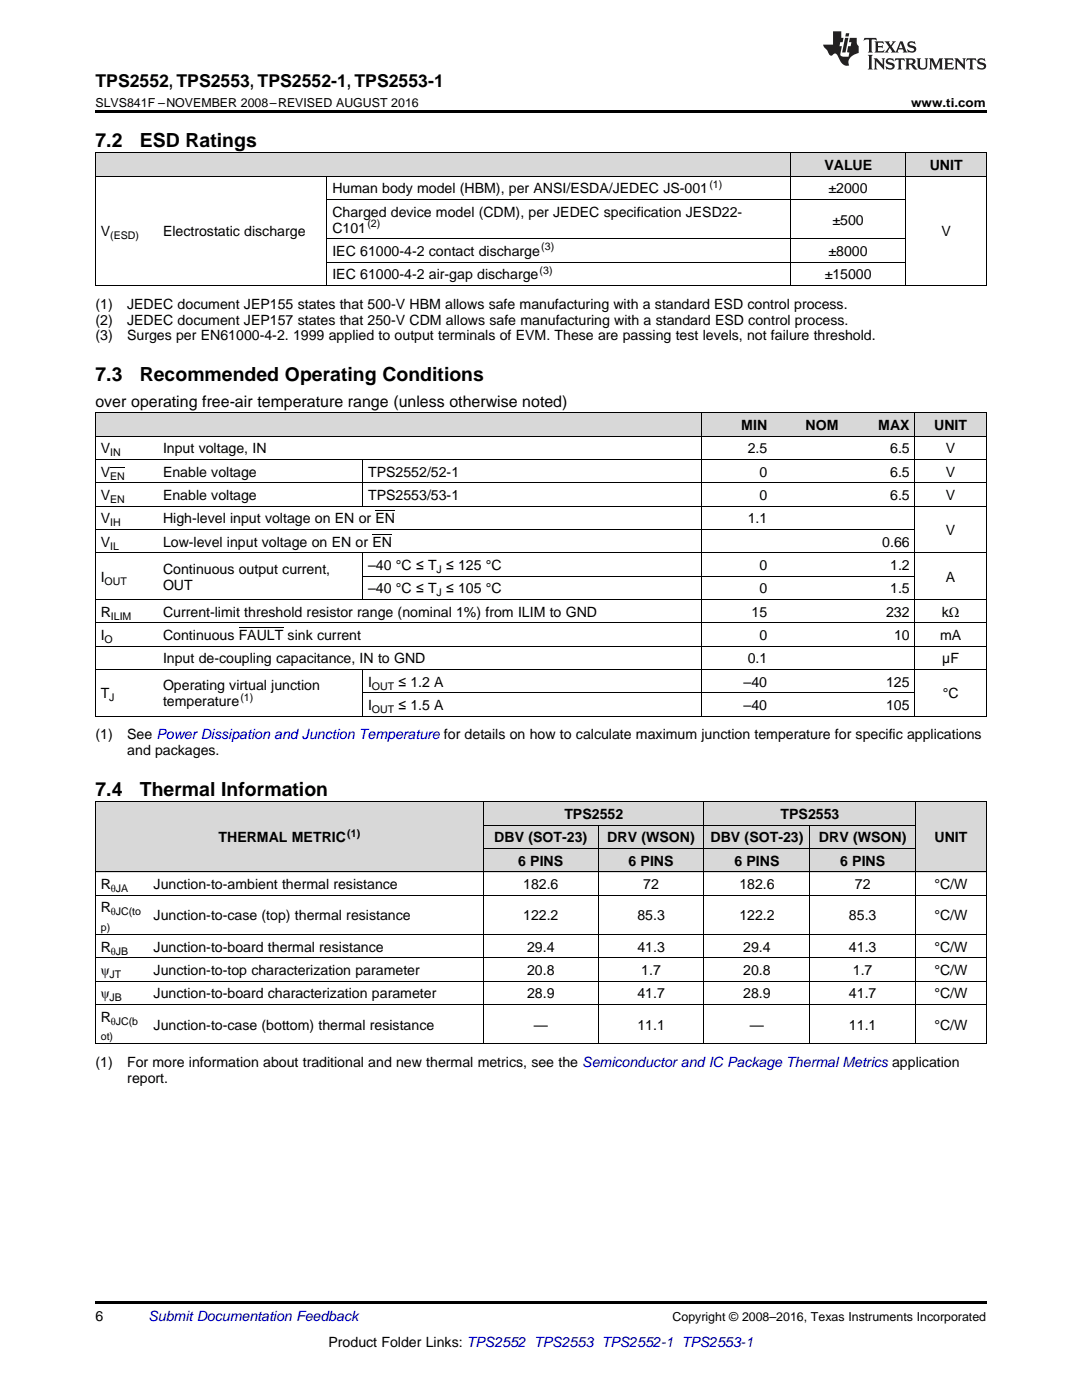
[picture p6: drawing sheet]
<svg xmlns="http://www.w3.org/2000/svg" width="216mm" height="279mm" viewBox="0 0 216 279" stroke-linecap="round" stroke-linejoin="round" font-family="sans-serif">
<defs><g id="words">
<g font-size="3.9">
<text x="19" y="29.3">7.2</text>
<text x="27.9" y="29.3">ESD Ratings</text>
<text x="19" y="76">7.3</text>
<text x="27.9" y="76">Recommended Operating Conditions</text>
<text x="19" y="158.8">7.4</text>
<text x="27.9" y="158.8">Thermal Information</text>
</g>
<text font-size="3.5" x="19" y="17.3">TPS2552, TPS2553, TPS2552-1, TPS2553-1</text>
<text font-size="3.2" x="19" y="81.2">over operating free-air temperature range (unless otherwise noted)</text>
<g font-size="2.8">
<text x="164.5" y="33.9">VALUE</text>
<text x="185.5" y="33.9">UNIT</text>
<text x="66.3" y="38.6">Human body model (HBM), per ANSI/ESDA/JEDEC JS-001</text>
<text x="165.3" y="38.6">±2000</text>
<text x="20.1" y="47.2">V</text>
<text x="32.5" y="47.2">Electrostatic discharge</text>
<text x="66.3" y="43.3">Charged device model (CDM), per JEDEC specification JESD22-</text>
<text x="66.3" y="46.4">C101</text>
<text x="166.1" y="44.8">±500</text>
<text x="187.9" y="47.2">V</text>
<text x="66.3" y="51.1">IEC 61000-4-2 contact discharge</text>
<text x="165.3" y="51.1">±8000</text>
<text x="66.3" y="55.7">IEC 61000-4-2 air-gap discharge</text>
<text x="164.6" y="55.7">±15000</text>
<text x="19" y="61.6">(1)</text>
<text x="19" y="64.8">(2)</text>
<text x="25.4" y="61.6">JEDEC document JEP155 states that 500-V HBM allows safe manufacturing with a standard ESD control process.</text>
<text x="25.4" y="64.8">JEDEC document JEP157 states that 250-V CDM allows safe manufacturing with a standard ESD control process.</text>
<text x="19" y="67.9">(3)</text>
<text x="25.4" y="67.9">Surges per EN61000-4-2. 1999 applied to output terminals of EVM. These are passing test levels, not failure threshold.</text>
<text x="147.9" y="85.8">MIN</text>
<text x="160.7" y="85.8">NOM</text>
<text x="175.3" y="85.8">MAX</text>
<text x="186.4" y="85.8">UNIT</text>
<text x="20.1" y="90.5">V</text>
<text x="20.1" y="95.1">V</text>
<text x="32.5" y="90.5">Input voltage, IN</text>
<text x="32.5" y="95.1">Enable voltage</text>
<text x="73.4" y="95.1">TPS2552/52-1</text>
<text x="149.2" y="90.5">2.5</text>
<text x="151.5" y="95.1">0</text>
<text x="177.6" y="90.5">6.5</text>
<text x="177.6" y="95.1">6.5</text>
<text x="188.7" y="90.5">V</text>
<text x="188.7" y="95.1">V</text>
<text x="20.1" y="99.8">V</text>
<text x="32.5" y="99.8">Enable voltage</text>
<text x="73.4" y="99.8">TPS2553/53-1</text>
<text x="151.5" y="99.8">0</text>
<text x="177.6" y="99.8">6.5</text>
<text x="188.7" y="99.8">V</text>
<text x="20.1" y="104.5">V</text>
<text x="32.5" y="104.5">High-level input voltage on EN or EN</text>
<text x="149.2" y="104.5">1.1</text>
<text x="188.7" y="106.8">V</text>
<text x="20.1" y="109.1">V</text>
<text x="32.5" y="109.1">Low-level input voltage on EN or EN</text>
<text x="73.4" y="113.8">–40 °C ≤ T ≤ 125 °C</text>
<text x="151.5" y="113.8">0</text>
<text x="176" y="109.1">0.66</text>
<text x="177.6" y="113.8">1.2</text>
<text x="20.1" y="116.1">I</text>
<text x="32.5" y="114.5">Continuous output current,</text>
<text x="32.5" y="117.7">OUT</text>
<text x="73.4" y="118.4">–40 °C ≤ T ≤ 105 °C</text>
<text x="151.5" y="118.4">0</text>
<text x="177.6" y="118.4">1.5</text>
<text x="188.7" y="116.1">A</text>
<text x="20.1" y="123.1">R</text>
<text x="32.5" y="123.1">Current-limit threshold resistor range (nominal 1%) from ILIM to GND</text>
<text x="150" y="123.1">15</text>
<text x="176.8" y="123.1">232</text>
<text x="187.9" y="123.1">kΩ</text>
<text x="20.1" y="127.7">I</text>
<text x="32.5" y="127.7">Continuous FAULT sink current</text>
<text x="151.5" y="127.7">0</text>
<text x="178.4" y="127.7">10</text>
<text x="187.6" y="127.7">mA</text>
<text x="32.5" y="132.4">Input de-coupling capacitance, IN to GND</text>
<text x="32.5" y="137.8">Operating virtual junction</text>
<text x="73.4" y="137.1">I</text>
<text x="79.5" y="137.1">≤ 1.2 A</text>
<text x="148.4" y="137.1">–40</text>
<text x="149.2" y="132.4">0.1</text>
<text x="176.8" y="137.1">125</text>
<text x="188" y="132.4">µF</text>
<text x="20.1" y="139.4">T</text>
<text x="32.5" y="141">temperature</text>
<text x="73.4" y="141.7">I</text>
<text x="79.5" y="141.7">≤ 1.5 A</text>
<text x="148.4" y="141.7">–40</text>
<text x="176.8" y="141.7">105</text>
<text x="188.1" y="139.4">°C</text>
<text x="19" y="147.6">(1)</text>
<text x="25.4" y="147.6">See Power Dissipation and Junction Temperature for details on how to calculate maximum junction temperature for specific applications</text>
<text x="25.4" y="150.7">and packages.</text>
<text x="112.6" y="163.5">TPS2552</text>
<text x="155.8" y="163.5">TPS2553</text>
<text x="43.6" y="168.1">THERMAL METRIC</text>
<text x="98.6" y="168.1">DBV (SOT-23)</text>
<text x="103.4" y="172.8">6 PINS</text>
<text x="121.2" y="168.1">DRV (WSON)</text>
<text x="125.4" y="172.8">6 PINS</text>
<text x="141.8" y="168.1">DBV (SOT-23)</text>
<text x="146.5" y="172.8">6 PINS</text>
<text x="163.4" y="168.1">DRV (WSON)</text>
<text x="167.6" y="172.8">6 PINS</text>
<text x="186.5" y="168.1">UNIT</text>
<text x="20.1" y="177.4">R</text>
<text x="30.7" y="177.4">Junction-to-ambient thermal resistance</text>
<text x="104.4" y="177.4">182.6</text>
<text x="128.3" y="177.4">72</text>
<text x="147.5" y="177.4">182.6</text>
<text x="170.6" y="177.4">72</text>
<text x="186.4" y="177.4">°C/W</text>
<text x="20.1" y="182.1">R</text>
<text x="30.7" y="183.7">Junction-to-case (top) thermal resistance</text>
<text x="104.4" y="183.7">122.2</text>
<text x="127.2" y="183.7">85.3</text>
<text x="147.5" y="183.7">122.2</text>
<text x="169.4" y="183.7">85.3</text>
<text x="186.4" y="183.7">°C/W</text>
<text x="20.1" y="189.9">R</text>
<text x="30.7" y="189.9">Junction-to-board thermal resistance</text>
<text x="105.2" y="189.9">29.4</text>
<text x="127.2" y="189.9">41.3</text>
<text x="148.3" y="189.9">29.4</text>
<text x="169.4" y="189.9">41.3</text>
<text x="186.4" y="189.9">°C/W</text>
<text x="20.1" y="194.6">ψ</text>
<text x="30.7" y="194.6">Junction-to-top characterization parameter</text>
<text x="105.2" y="194.6">20.8</text>
<text x="128" y="194.6">1.7</text>
<text x="148.3" y="194.6">20.8</text>
<text x="170.2" y="194.6">1.7</text>
<text x="186.4" y="194.6">°C/W</text>
<text x="20.1" y="199.2">ψ</text>
<text x="20.1" y="203.9">R</text>
<text x="30.7" y="199.2">Junction-to-board characterization parameter</text>
<text x="105.2" y="199.2">28.9</text>
<text x="127.2" y="199.2">41.7</text>
<text x="148.3" y="199.2">28.9</text>
<text x="169.4" y="199.2">41.7</text>
<text x="186.4" y="199.2">°C/W</text>
<text x="30.7" y="205.5">Junction-to-case (bottom) thermal resistance</text>
<text x="106.5" y="205.5">—</text>
<text x="127.2" y="205.5">11.1</text>
<text x="149.6" y="205.5">—</text>
<text x="169.4" y="205.5">11.1</text>
<text x="186.4" y="205.5">°C/W</text>
<text x="19" y="212.9">(1)</text>
<text x="25.4" y="212.9">For more information about traditional and new thermal metrics, see the Semiconductor and IC Package Thermal Metrics application</text>
<text x="25.4" y="216.1">report.</text>
<text x="19" y="263.6">6</text>
<text x="65.5" y="268.9">Product Folder Links: TPS2552 TPS2553 TPS2552-1 TPS2553-1</text>
</g>
<text font-size="2.8" fill="#0000c8" x="29.6" y="263.6">Submit Documentation Feedback</text>
<g font-size="2.5">
<text x="19" y="21.4">SLVS841F –NOVEMBER 2008–REVISED AUGUST 2016</text>
<text x="181.8" y="21.4">www.ti.com</text>
<text x="134.2" y="263.6">Copyright © 2008–2016, Texas Instruments Incorporated</text>
</g>
<g font-size="2.1">
<text x="141.6" y="37.5">(1)</text>
<text x="22" y="47.7">(ESD)</text>
<text x="73.3" y="45.3">(2)</text>
<text x="108" y="50">(3)</text>
<text x="107.7" y="54.6">(3)</text>
<text x="22" y="91.1">IN</text>
<text x="22" y="95.7">EN</text>
<text x="22" y="100.4">EN</text>
<text x="22" y="105">IH</text>
<text x="22" y="109.7">IL</text>
<text x="20.9" y="116.7">OUT</text>
<text x="87.1" y="114.3">J</text>
<text x="87.1" y="119">J</text>
<text x="22.1" y="123.6">ILIM</text>
<text x="20.9" y="128.3">O</text>
<text x="74.2" y="137.6">OUT</text>
<text x="21.8" y="139.9">J</text>
<text x="48" y="139.8">(1)</text>
<text x="74.2" y="142.3">OUT</text>
<text x="69.3" y="167">(1)</text>
<text x="22.1" y="178">θJA</text>
<text x="20.1" y="185.8">p)</text>
<text x="22.1" y="182.7">θJC(to</text>
<text x="22.1" y="190.5">θJB</text>
<text x="21.9" y="195.2">JT</text>
<text x="21.9" y="199.8">JB</text>
<text x="20.1" y="207.6">ot)</text>
<text x="22.1" y="204.5">θJC(b</text>
</g>
</g></defs>
<g fill="#d8d8d8">
<path d="M19 160.1h10.6v14h-10.6z"/>
<path d="M29.6 160.1h66.9v14h-66.9z"/>
<path d="M182.7 160.1h14.1v14h-14.1z"/>
<path d="M96.5 169.4h22.9v4.7h-22.9z"/>
<path d="M119.4 169.4h21.1v4.7h-21.1z"/>
<path d="M140.5 169.4h21.1v4.7h-21.1z"/>
<path d="M161.6 169.4h21.1v4.7h-21.1z"/>
<path d="M96.5 164.7h22.9v4.7h-22.9z"/>
<path d="M119.4 164.7h21.1v4.7h-21.1z"/>
<path d="M140.5 164.7h21.1v4.7h-21.1z"/>
<path d="M161.6 164.7h21.1v4.7h-21.1z"/>
<path d="M96.5 160.1h22.9v4.6h-22.9z"/>
<path d="M119.4 160.1h21.1v4.6h-21.1z"/>
<path d="M140.5 160.1h21.1v4.6h-21.1z"/>
<path d="M161.6 160.1h21.1v4.6h-21.1z"/>
<path d="M19 82.4h12.5v4.7h-12.5z"/>
<path d="M31.5 82.4h40.9v4.7h-40.9z"/>
<path d="M72.4 82.4h67.5v4.7h-67.5z"/>
<path d="M139.9 82.4h14.3v4.7h-14.3z"/>
<path d="M154.2 82.4h14.2v4.7h-14.2z"/>
<path d="M168.4 82.4h14.2v4.7h-14.2z"/>
<path d="M182.6 82.4h14.2v4.7h-14.2z"/>
<path d="M19 30.6h12.5v4.6h-12.5z"/>
<path d="M31.5 30.6h33.8v4.6h-33.8z"/>
<path d="M65.3 30.6h92.4v4.6h-92.4z"/>
<path d="M157.7 30.6h7.1v4.6h-7.1z"/>
<path d="M164.8 30.6h16v4.6h-16z"/>
<path d="M180.8 30.6h16v4.6h-16z"/>
</g>
<g fill="#000">
<path d="M19 22h177.8v.5h-177.8zM19 57h.2zM65.2 57h.1zM157.6 57h.1zM180.7 57h.1zM196.7 57h.1zM19 142.9l.2 .1zM72.3 142.9l.1 .1zM139.8 142.9l.1 .1zM182.5 142.9l.1 .1zM196.7 142.9l.1 .1zM19 208.3l.2 .1z"/>
<path d="M96.4 208.3l.1 .1zM119.3 208.3l.1 .1zM140.4 208.3l.1 .1zM161.5 208.3l.1 .1zM182.6 208.3l.1 .1zM196.7 208.3l.1 .1zM19 259.7h177.8v.5h-177.8z"/>
</g>
<g fill="none" stroke="#000" stroke-width=".2">
<path d="M19 35.2h177.8M19 30.5h177.8M19.1 30.5v26.5M65.2 35.2v21.8M65.3 39.8h115.5M157.7 30.5v26.5M180.8 30.5v26.5M196.8 30.5v26.5M19 57h177.8M65.3 52.3h115.5M65.3 47.6h115.5M19 82.4h177.8v60.6"/>
<path d="M19 96.4h177.8M19 91.7h177.8M19 87h177.8M19.1 82.4v60.6M72.3 91.7v9.4M139.9 82.4v60.6M182.5 82.4v60.6M19 119.6h177.8M19 110.3h177.8M19 105.7h163.6M19 101h177.8M72.3 110.3v9.4"/>
<path d="M72.4 115h110.2M19 133.6h177.8M19 129h177.8M19 124.3h177.8M72.3 133.6v9.4M72.4 138.3h110.2M19 142.9h177.8M19 178.7h177.8M19 174h177.8M19 160h177.8M19.1 160.1v48.3M96.4 160.1v48.3"/>
<path d="M96.5 169.4h86.2M96.5 164.7h86.2M119.3 164.7v43.7M140.5 160.1v48.3M161.6 164.7v43.7M182.7 160.1v48.3M196.8 160.1v48.3M19 195.8h177.8M19 191.2h177.8M19 186.5h177.8M19 208.3h177.8M19 200.5h177.8"/>
</g>
<g fill="#231f20">
<path d="M172.5 7.6l-.1 .5 .4-.2h.6v.1v2.1l-.2 .4h.9l-.2-.4v-2.1l.1-.1h.5l.5 .2-.2-.5zM174.5 8.3l.2 .3v1.5l-.2 .4h1.8l.2-.6a1.04 1.04 0 0 1-1.3 .2v-.7h.6l.3 .2v-.6l-.3 .2h-.6v-.6l.8-.1 .4 .3-.2-.5zM176.5 8.3l.9 1.1-.9 1.1h.8l-.2-.2 .4-.7 .5 .7-.2 .2h1.5l-.2-.2 .2-.4h.9l.1 .4-.2 .2h1l-.3-.3-.7-1.9h-.5l-.9 2-.8-1 .9-1h-.8l.1 .3-.4 .5-.3-.6 .1-.2zM179.7 8.6l.4 1h-.7zM181.3 8.4a.63 .63 0 0 0-.2 .7 .63 .63 0 0 0 .6 .4l.6 .2 .1 .2a.75 .75 0 0 1-.7 .4 .75 .75 0 0 1-.6-.5l.1 .7 .1-.1a1.11 1.11 0 0 0 1.5-.6 1.13 1.13 0 0 0-1.2-.8l-.1-.4a1.04 1.04 0 0 1 1.2 .2l-.2-.5-.2 .1-.4-.2zM173.2 10.9l.2 .4v2.2l-.2 .4h1l-.3-.4v-2.2l.3-.4zM174.3 11.6l.3 .4v1.5l-.3 .4h.8l-.2-.4v-1.3l1.5 1.7v-1.9l.2-.4h-.7l.2 .4v.9l-1.1-1.3zM177 11.8a.62 .62 0 0 0-.2 .7 .62 .62 0 0 0 .6 .4l.6 .1 .1 .3a.76 .76 0 0 1-.7 .3 .76 .76 0 0 1-.7-.4l.2 .7 .1-.1a1.11 1.11 0 0 0 1.5-.6 1.13 1.13 0 0 0-1.2-.8l-.1-.4a1.04 1.04 0 0 1 1.2 .2l-.2-.6-.2 .1-.5-.1zM178.7 11.6l-.2 .6a.61 .61 0 0 1 .8-.3v1.6l-.2 .4h.9l-.2-.4v-1.6a.63 .63 0 0 1 .7 .3l-.1-.6zM180.6 11.6l.3 .4v1.5l-.3 .4h1l-.2-.2-.1-.8 .6 .2a.76 .76 0 0 0 1.2 .7l-1-1a.58 .58 0 0 0 .6-.5 .58 .58 0 0 0-.5-.6zM181.4 11.9h.1a.45 .45 0 0 1 .5 .1 .45 .45 0 0 1 .1 .5l-.8 .2zM182.9 11.6l.2 .2a2.17 2.17 0 0 0 .3 1.9 .99 .99 0 0 0 1.6-.6v-1.1l.2-.4h-.7l.2 .2a1.92 1.92 0 0 1-.2 1.8 .6 .6 0 0 1-.9-.5v-1.1l.2-.4zM185.4 11.6l.2 .4v1.5l-.2 .4h.7l-.2-.4v-1.4l.8 1.8 .8-1.8v1.4l-.2 .4h.9l-.2-.4v-1.5l.2-.4h-.8l-.6 1.5-.6-1.5zM188.4 11.6l.2 .4v1.5l-.2 .4h1.8l.1-.6a1.04 1.04 0 0 1-1.2 .1v-.6h.5l.4 .2v-.6l-.4 .2h-.5v-.7h.8l.3 .3-.1-.6zM190.5 11.6l.2 .4v1.5l-.2 .4h.7l-.2-.4v-1.3l1.5 1.7v-1.9l.2-.4h-.7l.2 .4v.9l-1.1-1.3zM192.9 11.6l-.1 .6a.61 .61 0 0 1 .7-.3l.1 1.6-.3 .4h1l-.3-.4 .1-1.6a.63 .63 0 0 1 .7 .3l-.1-.6zM195.2 11.8a.62 .62 0 0 0-.2 .7 .62 .62 0 0 0 .6 .4l.6 .1 .1 .3a.76 .76 0 0 1-.7 .3 .76 .76 0 0 1-.6-.4l.1 .7 .1-.1a1.11 1.11 0 0 0 1.6-.6 1.13 1.13 0 0 0-1.3-.8l-.1-.4a1.04 1.04 0 0 1 1.2 .2l-.1-.6-.2 .1-.5-.1z"/>
<path d="M166.2 6.3v2.6h-1.9v.4l.8 .9a.91 .91 0 0 0 1 .8 .56 .56 0 0 1 .5-.3 .56 .56 0 0 1 .5 .3l.4 .8a1.53 1.53 0 0 0 1.9 1.2 1.54 1.54 0 0 1 1-2.1l.9-.3v-1.4a1.52 1.52 0 0 1-.4-1.6h-1.3l-.2 .8h.5l-.2 .8h-.5l-.1 1v.2l.4 .1-.2 .8a1.93 1.93 0 0 1-1.6-.3l.3-1.8h-.5l.2-.8h.4l.2-.8h-.4v-1.3zM168.6 7.6l-.6 2.9h.7l.6-2.9zM168.8 6.6l-.1 .7h.6l.2-.7z"/>
</g>
<path d="M22 93.3h2.9M74.3 106.6h3.9M74.9 102h3.9M47.6 125.3h9" fill="none" stroke="#000" stroke-width=".2"/>
<use href="#words"/>
</svg>
